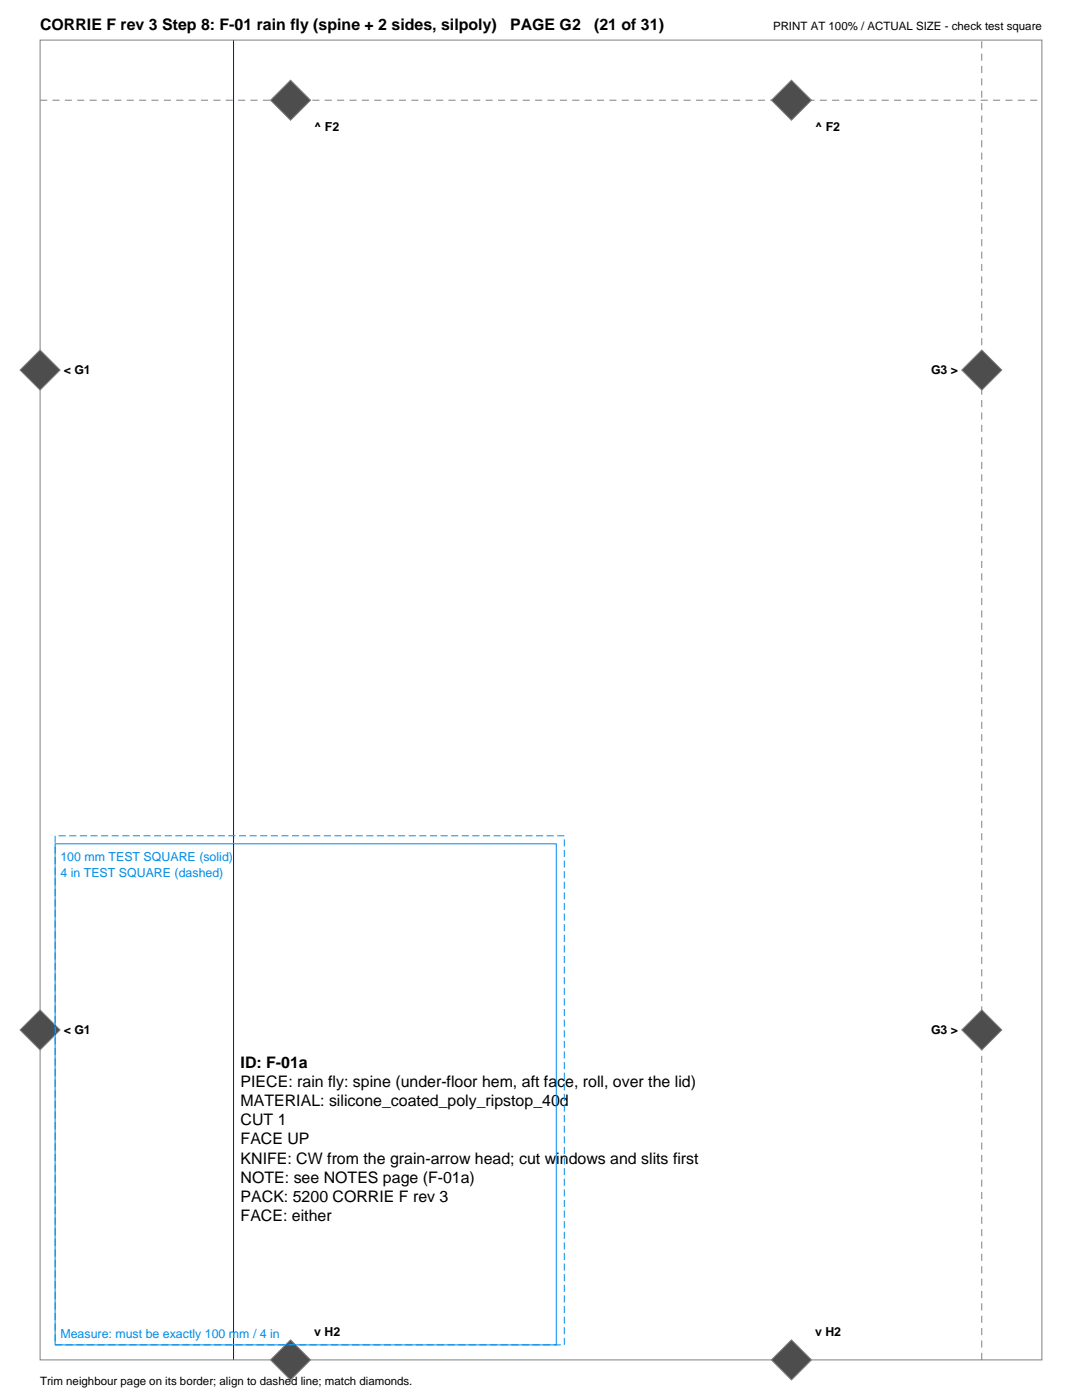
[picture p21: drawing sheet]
<svg xmlns="http://www.w3.org/2000/svg" width="216mm" height="279mm" viewBox="0 0 216 279" stroke-linecap="round" stroke-linejoin="round" font-family="sans-serif">
<defs><g id="words">
<g font-size="3.2">
<text x="8" y="6">CORRIE F rev 3 Step 8: F-01 rain fly (spine + 2 sides, silpoly)</text>
<text x="101.8" y="6">PAGE G2</text>
<text x="118.6" y="6">(21 of 31)</text>
<text x="48" y="213.2">ID: F-01a</text>
<text x="48" y="217">PIECE: rain fly: spine (under-floor hem, aft face, roll, over the lid)</text>
<text x="48" y="220.8">MATERIAL: silicone_coated_poly_ripstop_40d</text>
<text x="48" y="224.6">CUT 1</text>
<text x="48" y="228.4">FACE UP</text>
<text x="48" y="232.2">KNIFE: CW from the grain-arrow head; cut windows and slits first</text>
<text x="48" y="236">NOTE: see NOTES page (F-01a)</text>
<text x="48" y="239.8">PACK: 5200 CORRIE F rev 3</text>
<text x="48" y="243.6">FACE: either</text>
</g>
<g font-size="2.5">
<text x="62.7" y="26.1">^ F2</text>
<text x="162.6" y="26.1">^ F2</text>
<text x="12.7" y="74.7">&lt; G1</text>
<text x="185.8" y="74.7">G3 &gt;</text>
<text x="12.7" y="206.4">&lt; G1</text>
<text x="185.8" y="206.4">G3 &gt;</text>
<text x="62.7" y="266.7">v H2</text>
<text x="162.6" y="266.7">v H2</text>
</g>
<g font-size="2.5" fill="#008ce6">
<text x="12.1" y="171.9">100 mm TEST SQUARE (solid)</text>
<text x="12.1" y="175.1">4 in TEST SQUARE (dashed)</text>
<text x="12.1" y="267">Measure: must be exactly 100 mm / 4 in</text>
</g>
<g font-size="2.3">
<text x="154.2" y="6">PRINT AT 100% / ACTUAL SIZE - check test square</text>
<text x="8" y="276.4">Trim neighbour page on its border; align to dashed line; match diamonds.</text>
</g>
</g></defs>
<path d="M46.6 7.9v263.5" fill="none" stroke="#00f" stroke-width=".2"/>
<path d="M8 8h199.9v263.4h-199.9z" fill="none" stroke="#808080" stroke-width=".2"/>
<path d="M8 20h199.9M195.9 271.4v-263.4" fill="none" stroke="#808080" stroke-width=".2" stroke-dasharray="1.4 1.1" stroke-linecap="butt"/>
<g fill="#4d4d4d" stroke="#808080" stroke-width=".2">
<path d="M191.9 205.5l4-4 4 4-4 4z" fill-rule="evenodd"/>
<path d="M8 201.5l4 4-4 4-4-4z" fill-rule="evenodd"/>
<path d="M54 20l4-4 4 4-4 4z" fill-rule="evenodd"/>
<path d="M54 271.4l4-4 4 4-4 4z" fill-rule="evenodd"/>
<path d="M195.9 69.8l4 4.1-4 4-4-4z" fill-rule="evenodd"/>
<path d="M8 69.8l4 4.1-4 4-4-4z" fill-rule="evenodd"/>
<path d="M153.9 20l4-4 4 4-4 4z" fill-rule="evenodd"/>
<path d="M153.9 271.4l4-4 4 4-4 4z" fill-rule="evenodd"/>
</g>
<path d="M11 168.4h100v100h-100z" fill="none" stroke="#008ce6" stroke-width=".2"/>
<path d="M11 166.8h101.6v101.6h-101.6z" fill="none" stroke="#008ce6" stroke-width=".2" stroke-dasharray="1.4 .7" stroke-linecap="butt"/>
<use href="#words"/>
</svg>
